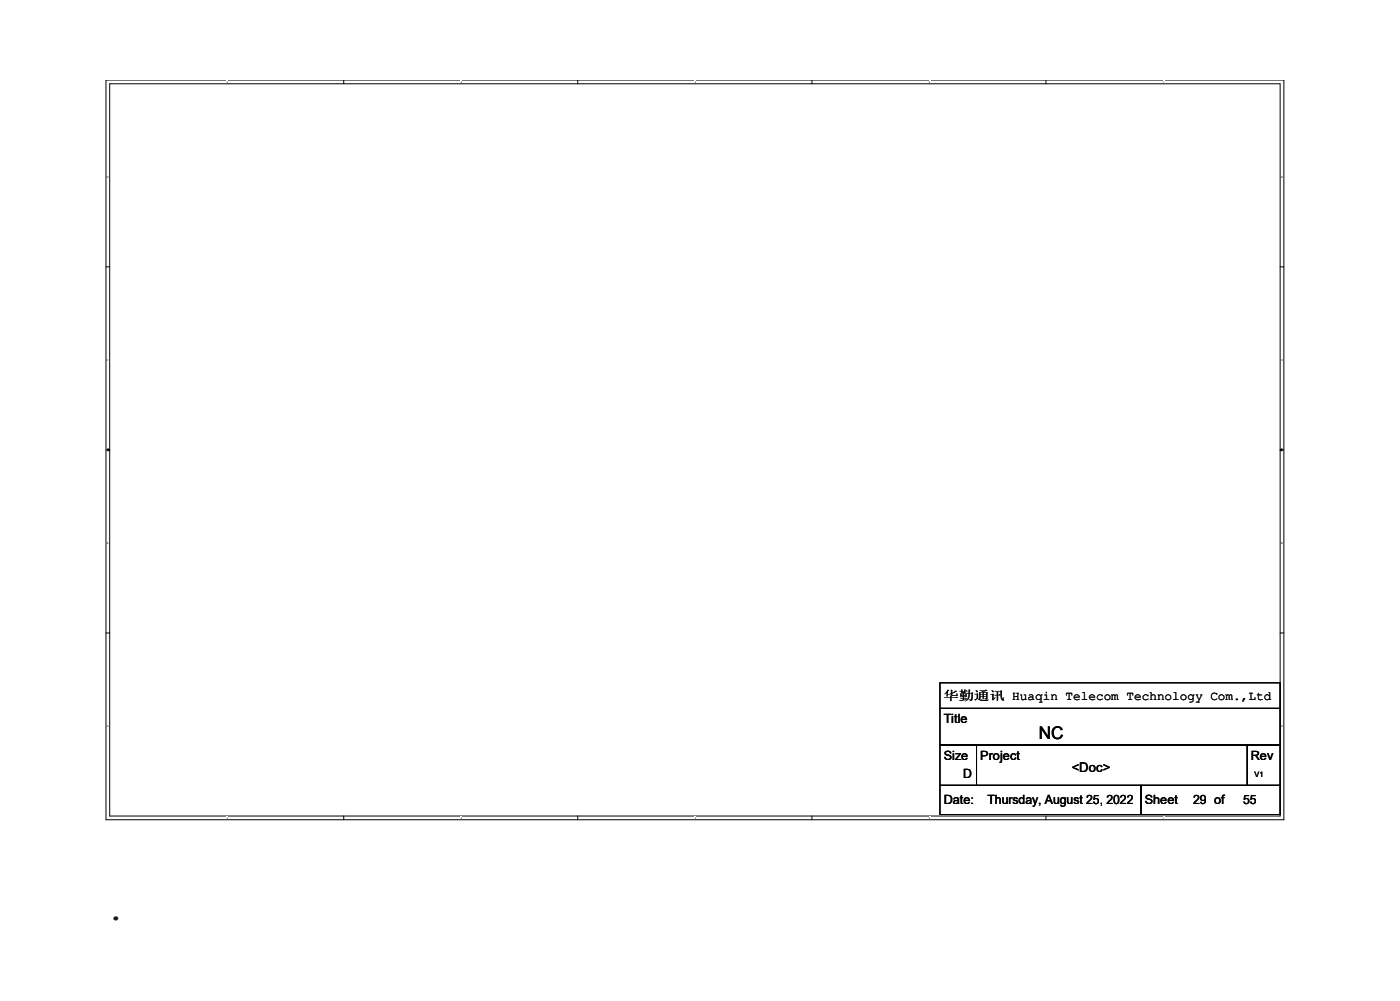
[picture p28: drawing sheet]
<svg xmlns="http://www.w3.org/2000/svg" width="350mm" height="250mm" viewBox="0 0 350 250" stroke-linecap="round" stroke-linejoin="round" font-family="sans-serif">
<defs><g id="words">
<text font-size="8.5" fill="#00f" x="26.5" y="229.9">.</text>
<text font-size="4.4" x="259.7" y="184.5">NC</text>
<text font-size="3.3" x="267.9" y="192.7">&lt;Doc&gt;</text>
<g font-size="3.2">
<text x="235.9" y="174.8">华勤通讯 Huaqin Telecom Technology Com.,Ltd</text>
<text x="235.9" y="180.7">Title</text>
<text x="235.9" y="189.8">Size</text>
<text x="245.1" y="189.8">Project</text>
<text x="312.7" y="189.8">Rev</text>
<text x="240.8" y="194.4">D</text>
<text x="235.9" y="200.8">Date:</text>
<text x="246.9" y="200.8">Thursday, August 25, 2022</text>
<text x="286.2" y="200.8">Sheet</text>
<text x="298.3" y="200.8">29 of</text>
<text x="310.8" y="200.8">55</text>
</g>
<text font-size="1.9" x="313.6" y="194.2">V1</text>
<g font-size=".6">
<text x="56.7" y="20.7">5</text>
<text x="115.2" y="20.7">4</text>
<text x="173.7" y="20.7">3</text>
<text x="232.2" y="20.7">2</text>
<text x="290.7" y="20.7">1</text>
<text x="26.7" y="44.4">D</text>
<text x="320.3" y="44.4">D</text>
<text x="26.7" y="90.1">C</text>
<text x="320.3" y="90.1">C</text>
<text x="26.7" y="135.8">B</text>
<text x="320.3" y="135.8">B</text>
<text x="26.7" y="181.5">A</text>
<text x="320.3" y="181.5">A</text>
<text x="56.7" y="204.5">5</text>
<text x="115.2" y="204.5">4</text>
<text x="173.7" y="204.5">3</text>
<text x="232.2" y="204.5">2</text>
<text x="290.7" y="204.5">1</text>
</g>
</g></defs>
<path d="M26.5 20h294.5v184.7h-294.5zM27.4 20.9h292.6v182.9h-292.6z" fill="none" stroke="#000" stroke-width=".25"/>
<g fill="#fff">
<path d="M56.7 20.1h.3v.7h-.3z"/>
<path d="M56.7 203.9h.3v.8h-.3z"/>
</g>
<path d="M85.9 20v.9M85.9 203.8v.9" fill="none" stroke="#000" stroke-width=".25"/>
<g fill="#fff">
<path d="M115.2 20.1h.3v.7h-.3z"/>
<path d="M115.2 203.9h.3v.8h-.3z"/>
</g>
<path d="M144.4 20v.9M144.4 203.8v.9" fill="none" stroke="#000" stroke-width=".25"/>
<g fill="#fff">
<path d="M173.7 20.1h.3v.7h-.3z"/>
<path d="M173.7 203.9h.3v.8h-.3z"/>
</g>
<path d="M203 20v.9M203 203.8v.9" fill="none" stroke="#000" stroke-width=".25"/>
<g fill="#fff">
<path d="M232.2 20.1h.4v.7h-.4z"/>
<path d="M232.2 203.9h.4v.8h-.4z"/>
</g>
<path d="M261.5 20v.9M261.5 203.8v.9" fill="none" stroke="#000" stroke-width=".25"/>
<g fill="#fff">
<path d="M290.7 20.1h.4v.7h-.4z"/>
<path d="M290.7 203.9h.4v.8h-.4z"/>
<path d="M26.7 43.8h.5v.7h-.5z"/>
<path d="M320.3 43.8h.5v.7h-.5z"/>
<path d="M26.7 89.5h.5v.7h-.5z"/>
<path d="M320.3 89.5h.5v.7h-.5z"/>
</g>
<path d="M26.5 66.6h.9M320 66.6h1" fill="none" stroke="#000" stroke-width=".25"/>
<g fill="#fff">
<path d="M26.7 135.2h.5v.7h-.5z"/>
<path d="M320.3 135.2h.4v.7h-.4z"/>
</g>
<path d="M26.5 112.4h.9M320 112.4h1" fill="none" stroke="#000" stroke-width=".25"/>
<path d="M27 112.1l.4 .3-.4 .2zM320 112.4l.5-.3v.5z" fill="#000" stroke="#000" stroke-width=".25"/>
<g fill="#fff">
<path d="M26.7 180.9h.4v.8h-.4z"/>
<path d="M320.3 180.9h.4v.8h-.4z"/>
</g>
<path d="M26.5 158.1h.9M320 158.1h1M235 176.9h85v9.2h-85zM235 170.5h85v6.4h-85zM235 186.1h9.1v10h-9.1zM235 196.1h50.3v7.3h-50.3zM244.1 186.1h67.7v10h-67.7zM285.3 196.1h34.7v7.3h-34.7zM311.8 186.1h8.2v10h-8.2z" fill="none" stroke="#000" stroke-width=".25"/>
<use href="#words"/>
</svg>
